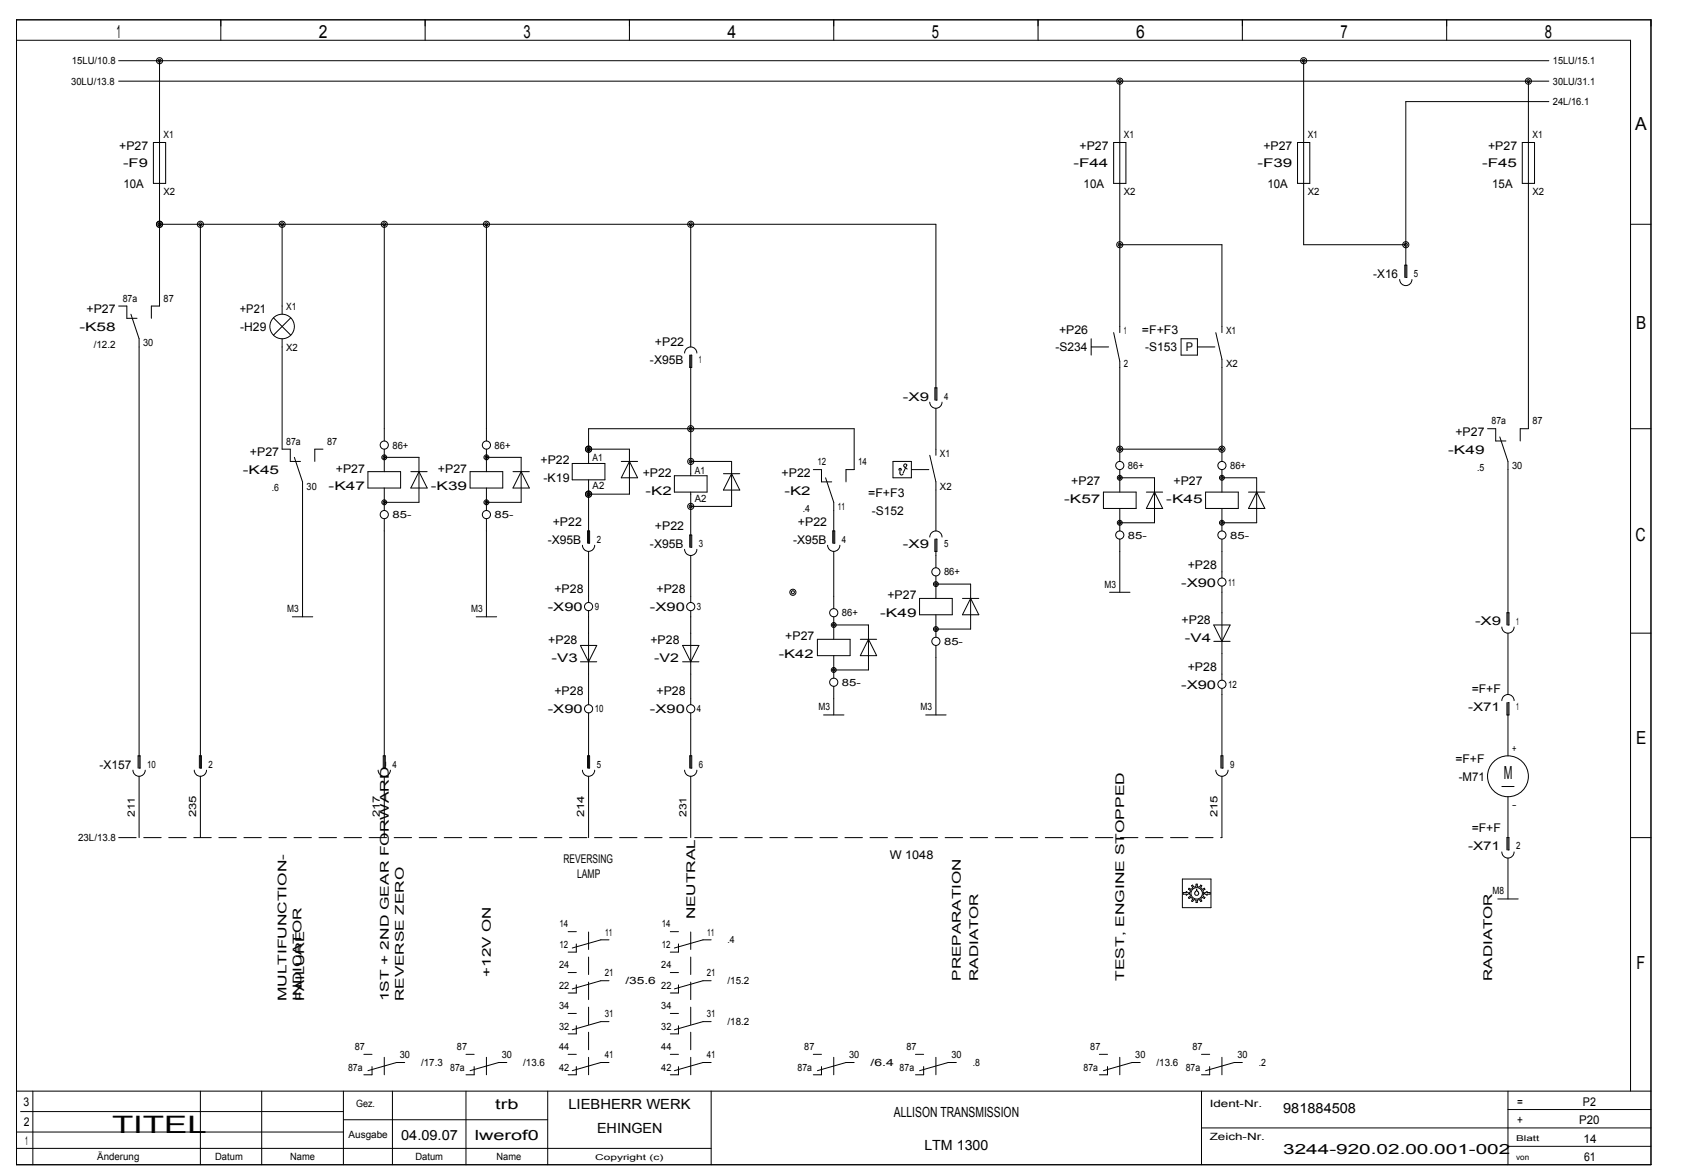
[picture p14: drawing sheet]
<svg xmlns="http://www.w3.org/2000/svg" width="408mm" height="284mm" viewBox="0 0 408 284" stroke-linecap="round" stroke-linejoin="round" font-family="sans-serif">
<defs><g id="words">
<text font-size="5.8" x="27.2" y="274.3">TITEL</text>
<g font-size="4.4">
<text x="28.2" y="9.3">1</text>
<text x="77.3" y="9.3">2</text>
<text x="126.8" y="9.3">3</text>
<text x="176.2" y="9.3">4</text>
<text x="225.8" y="9.3">5</text>
<text x="275.2" y="9.3">6</text>
<text x="324.8" y="9.3">7</text>
<text x="374.3" y="9.3">8</text>
<text x="396.2" y="31.6">A</text>
<text x="396.4" y="79.6">B</text>
<text x="396.2" y="131.1">C</text>
<text x="396.4" y="180.1">E</text>
<text x="364.3" y="188.5">M</text>
<text x="396.5" y="234.5">F</text>
</g>
<g font-size="3.4">
<text x="120" y="268.5">trb</text>
<text x="137.7" y="268.5">LIEBHERR WERK</text>
<text x="310.9" y="269.5">981884508</text>
<text x="97.2" y="275.9">04.09.07</text>
<text x="115" y="275.9">lwerof0</text>
<text x="144.6" y="274.4">EHINGEN</text>
<text x="216.6" y="270.4">ALLISON TRANSMISSION</text>
<text x="224" y="278.4">LTM 1300</text>
<text x="310.9" y="279.4">3244­920.02.00.001­002</text>
</g>
<g font-size="2.9">
<text x="28.9" y="36.2">+P27</text>
<text x="29.8" y="40.5">­F9</text>
<text x="260.1" y="40.5">­F44</text>
<text x="261.5" y="36.2">+P27</text>
<text x="304.6" y="40.5">­F39</text>
<text x="306.1" y="36.2">+P27</text>
<text x="359.1" y="40.5">­F45</text>
<text x="360.5" y="36.2">+P27</text>
<text x="29.9" y="45.5">10A</text>
<text x="262.5" y="45.5">10A</text>
<text x="307.1" y="45.5">10A</text>
<text x="361.5" y="45.5">15A</text>
<text x="332.7" y="67.3">­X16</text>
<text x="21" y="75.8">+P27</text>
<text x="58.1" y="75.8">+P21</text>
<text x="19.2" y="80.1">­K58</text>
<text x="58.2" y="80.1">­H29</text>
<text x="158.7" y="83.7">+P22</text>
<text x="256.6" y="80.8">+P26</text>
<text x="276.7" y="80.8">=F+F3</text>
<text x="157.5" y="88.1">­X95B</text>
<text x="255.7" y="85.1">­S234</text>
<text x="277.5" y="85.1">­S153</text>
<text x="287.3" y="85.1">P</text>
<text x="218.8" y="97">­X9</text>
<text x="352.6" y="105.5">+P27</text>
<text x="60.6" y="110.5">+P27</text>
<text x="131" y="112.4">+P22</text>
<text x="350.9" y="109.8">­K49</text>
<text x="58.8" y="114.8">­K45</text>
<text x="79.6" y="118.8">­K47</text>
<text x="81.4" y="114.4">+P27</text>
<text x="104.4" y="118.8">­K39</text>
<text x="106.1" y="114.4">+P27</text>
<text x="131.7" y="116.8">­K19</text>
<text x="155.7" y="115.4">+P22</text>
<text x="156.4" y="119.7">­K2</text>
<text x="189.4" y="115.4">+P22</text>
<text x="190.1" y="119.7">­K2</text>
<text x="259.6" y="117.4">+P27</text>
<text x="284.3" y="117.4">+P27</text>
<text x="210.3" y="120.4">=F+F3</text>
<text x="211.2" y="124.7">­S152</text>
<text x="257.8" y="121.7">­K57</text>
<text x="282.6" y="121.7">­K45</text>
<text x="132.7" y="131.6">­X95B</text>
<text x="133.9" y="127.3">+P22</text>
<text x="158.7" y="128.3">+P22</text>
<text x="192.1" y="131.6">­X95B</text>
<text x="193.3" y="127.3">+P22</text>
<text x="157.5" y="132.6">­X95B</text>
<text x="218.8" y="132.6">­X9</text>
<text x="287.8" y="137.7">+P28</text>
<text x="134.3" y="143.6">+P28</text>
<text x="159.1" y="143.6">+P28</text>
<text x="286.2" y="142">­X90</text>
<text x="132.7" y="148">­X90</text>
<text x="157.5" y="148">­X90</text>
<text x="213.3" y="149.4">­K49</text>
<text x="215" y="145.1">+P27</text>
<text x="190.3" y="155">+P27</text>
<text x="286.3" y="151.1">+P28</text>
<text x="287.1" y="155.4">­V4</text>
<text x="357.4" y="151.4">­X9</text>
<text x="132.8" y="156">+P28</text>
<text x="133.6" y="160.3">­V3</text>
<text x="157.6" y="156">+P28</text>
<text x="158.5" y="160.3">­V2</text>
<text x="188.7" y="159.3">­K42</text>
<text x="286.2" y="166.8">­X90</text>
<text x="287.8" y="162.4">+P28</text>
<text x="356.6" y="167.9">=F+F</text>
<text x="132.7" y="172.7">­X90</text>
<text x="134.3" y="168.4">+P28</text>
<text x="157.5" y="172.7">­X90</text>
<text x="159.1" y="168.4">+P28</text>
<text x="355.7" y="172.2">­X71</text>
<text x="352.6" y="184.7">=F+F</text>
<text x="24.1" y="186.1">­X157</text>
<text x="353.4" y="189">­M71</text>
<text x="356.6" y="201.5">=F+F</text>
<text x="136.5" y="208.8">REVERSING</text>
<text x="215.6" y="207.9">W 1048</text>
<text x="355.7" y="205.9">­X71</text>
<text x="139.8" y="212.5">LAMP</text>
<text x="168.4" y="222.6" transform="rotate(-90 168.4 222.6)">NEUTRAL</text>
<text x="118.9" y="236.5" transform="rotate(-90 118.9 236.5)">+12V ON</text>
<text x="232.8" y="237.5" transform="rotate(-90 232.8 237.5)">PREPARATION</text>
<text x="237" y="237.5" transform="rotate(-90 237 237.5)">RADIATOR</text>
<text x="272.4" y="237.5" transform="rotate(-90 272.4 237.5)">TEST, ENGINE STOPPED</text>
<text x="361.5" y="237.5" transform="rotate(-90 361.5 237.5)">RADIATOR</text>
<text x="69.4" y="242.4" transform="rotate(-90 69.4 242.4)">MULTIFUNCTION­</text>
<text x="73.1" y="242.4" transform="rotate(-90 73.1 242.4)">INDICATOR</text>
<text x="73.7" y="242.4" transform="rotate(-90 73.7 242.4)">FAILURE</text>
<text x="94.2" y="242.4" transform="rotate(-90 94.2 242.4)">1ST + 2ND GEAR FORWARD-</text>
<text x="97.8" y="242.4" transform="rotate(-90 97.8 242.4)">REVERSE ZERO</text>
<text x="5.7" y="267.8">3</text>
<text x="367.6" y="267.8">=</text>
<text x="383.5" y="267.8">P2</text>
<text x="5.8" y="272.7">2</text>
<text x="367.6" y="272.2">+</text>
<text x="382.6" y="272.2">P20</text>
<text x="6.1" y="277.2">1</text>
<text x="383.7" y="276.7">14</text>
<text x="383.8" y="281.1">61</text>
</g>
<g font-size="2.4">
<text x="17.4" y="15.6">15LU/10.8</text>
<text x="376.2" y="15.6">15LU/15.1</text>
<text x="17.2" y="20.5">30LU/13.8</text>
<text x="376.2" y="20.5">30LU/31.1</text>
<text x="376.2" y="25.5">24L/16.1</text>
<text x="39.6" y="33.4">X1</text>
<text x="272.3" y="33.4">X1</text>
<text x="316.8" y="33.4">X1</text>
<text x="371.3" y="33.4">X1</text>
<text x="39.6" y="47.3">X2</text>
<text x="272.3" y="47.3">X2</text>
<text x="316.8" y="47.3">X2</text>
<text x="371.3" y="47.3">X2</text>
<text x="342.6" y="67.1">5</text>
<text x="29.7" y="73.1">87a</text>
<text x="39.6" y="73.1">87</text>
<text x="69.3" y="75">X1</text>
<text x="34.7" y="83.9">30</text>
<text x="272.3" y="80.9">1</text>
<text x="297" y="80.9">X1</text>
<text x="22.7" y="84.3">/12.2</text>
<text x="69.3" y="84.9">X2</text>
<text x="169.3" y="87.8">1</text>
<text x="272.3" y="88.8">2</text>
<text x="297" y="88.8">X2</text>
<text x="228.7" y="96.8">4</text>
<text x="69.3" y="107.7">87a</text>
<text x="79.2" y="107.7">87</text>
<text x="361.4" y="102.8">87a</text>
<text x="371.3" y="102.8">87</text>
<text x="95.1" y="108.6">86+</text>
<text x="119.8" y="108.6">86+</text>
<text x="143.6" y="111.7">A1</text>
<text x="198" y="112.7">12</text>
<text x="207.9" y="112.7">14</text>
<text x="227.7" y="110.6">X1</text>
<text x="273.3" y="113.6">86+</text>
<text x="298" y="113.6">86+</text>
<text x="357.9" y="114">.5</text>
<text x="366.3" y="113.6">30</text>
<text x="65.8" y="118.9">.6</text>
<text x="74.3" y="118.5">30</text>
<text x="143.6" y="118.5">A2</text>
<text x="168.3" y="114.6">A1</text>
<text x="227.7" y="118.5">X2</text>
<text x="95.1" y="125.5">85­</text>
<text x="119.8" y="125.5">85­</text>
<text x="168.3" y="121.4">A2</text>
<text x="194.5" y="123.9">.4</text>
<text x="203" y="123.5">11</text>
<text x="144.6" y="131.4">2</text>
<text x="204" y="131.4">4</text>
<text x="273.3" y="130.4">85­</text>
<text x="298" y="130.4">85­</text>
<text x="169.3" y="132.4">3</text>
<text x="228.7" y="132.4">5</text>
<text x="228.7" y="139.3">86+</text>
<text x="267.6" y="142.3">M3</text>
<text x="297.5" y="141.8">11</text>
<text x="69.6" y="148.2">M3</text>
<text x="114.1" y="148.2">M3</text>
<text x="144.1" y="147.7">9</text>
<text x="168.8" y="147.7">3</text>
<text x="204" y="149.2">86+</text>
<text x="367.3" y="151.2">1</text>
<text x="228.7" y="156.2">85­</text>
<text x="204" y="166.1">85­</text>
<text x="297.5" y="166.6">12</text>
<text x="144.1" y="172.5">10</text>
<text x="168.8" y="172.5">4</text>
<text x="198.3" y="172">M3</text>
<text x="223" y="172">M3</text>
<text x="367.3" y="172">1</text>
<text x="35.7" y="185.9">10</text>
<text x="50.5" y="185.9">2</text>
<text x="95.1" y="185.9">4</text>
<text x="144.6" y="185.9">5</text>
<text x="169.3" y="185.9">6</text>
<text x="298" y="185.9">9</text>
<text x="366.3" y="182">+</text>
<text x="32.7" y="197.9" transform="rotate(-90 32.7 197.9)">211</text>
<text x="47.5" y="197.9" transform="rotate(-90 47.5 197.9)">235</text>
<text x="92.1" y="197.9" transform="rotate(-90 92.1 197.9)">217</text>
<text x="141.6" y="197.9" transform="rotate(-90 141.6 197.9)">214</text>
<text x="166.3" y="197.9" transform="rotate(-90 166.3 197.9)">231</text>
<text x="295" y="197.9" transform="rotate(-90 295 197.9)">215</text>
<text x="366.3" y="195.7">­</text>
<text x="18.9" y="203.7">23L/13.8</text>
<text x="367.3" y="205.7">2</text>
<text x="361.6" y="216.5">M8</text>
<text x="135.6" y="224.5">14</text>
<text x="146.6" y="226.5">11</text>
<text x="160.3" y="224.5">14</text>
<text x="171.3" y="226.5">11</text>
<text x="135.6" y="229.5">12</text>
<text x="160.3" y="229.5">12</text>
<text x="176.3" y="228.4">.4</text>
<text x="135.5" y="239.4">22</text>
<text x="135.5" y="234.4">24</text>
<text x="146.5" y="236.4">21</text>
<text x="151.5" y="238.3">/35.6</text>
<text x="160.2" y="239.4">22</text>
<text x="160.2" y="234.4">24</text>
<text x="171.3" y="236.4">21</text>
<text x="176.3" y="238.3">/15.2</text>
<text x="135.5" y="244.3">34</text>
<text x="160.2" y="244.3">34</text>
<text x="135.5" y="249.3">32</text>
<text x="146.5" y="246.3">31</text>
<text x="160.2" y="249.3">32</text>
<text x="171.3" y="246.3">31</text>
<text x="176.3" y="248.2">/18.2</text>
<text x="86" y="254.2">87</text>
<text x="96.8" y="256.2">30</text>
<text x="110.7" y="254.2">87</text>
<text x="121.6" y="256.2">30</text>
<text x="135.5" y="254.2">44</text>
<text x="146.5" y="256.2">41</text>
<text x="160.2" y="254.2">44</text>
<text x="171.3" y="256.2">41</text>
<text x="194.9" y="254.2">87</text>
<text x="205.7" y="256.2">30</text>
<text x="219.6" y="254.2">87</text>
<text x="230.5" y="256.2">30</text>
<text x="264.2" y="254.2">87</text>
<text x="275.1" y="256.2">30</text>
<text x="288.9" y="254.2">87</text>
<text x="299.8" y="256.2">30</text>
<text x="84.3" y="259.2">87a</text>
<text x="102" y="258.1">/17.3</text>
<text x="109.1" y="259.2">87a</text>
<text x="126.8" y="258.1">/13.6</text>
<text x="135.5" y="259.2">42</text>
<text x="160.2" y="259.2">42</text>
<text x="193.2" y="259.2">87a</text>
<text x="210.9" y="258.1">/6.4</text>
<text x="218" y="259.2">87a</text>
<text x="235.7" y="258.1">.8</text>
<text x="262.5" y="259.2">87a</text>
<text x="280.2" y="258.1">/13.6</text>
<text x="287.3" y="259.2">87a</text>
<text x="305" y="258.1">.2</text>
<text x="86.3" y="268">Gez.</text>
<text x="293.1" y="268">Ident­Nr.</text>
<text x="84.4" y="275.5">Ausgabe</text>
<text x="293.1" y="275.9">Zeich­Nr.</text>
<text x="23.5" y="280.9">Änderung</text>
<text x="52.1" y="280.9">Datum</text>
<text x="70.3" y="280.9">Name</text>
<text x="100.6" y="280.9">Datum</text>
<text x="120.3" y="280.9">Name</text>
</g>
<g font-size="1.9">
<text x="144.2" y="280.8">Copyright (c)</text>
<text x="367.3" y="280.8">von</text>
<text x="367.3" y="276.4">Blatt</text>
</g>
</g></defs>
<g fill="none" stroke="#000" stroke-width=".24">
<path d="M4 4.8h396v277.2h-396zM4 9.8h391.1v254.4M28.8 19.7h346.5M28.8 14.7h346.5M38.7 14.7v59.4h-2v3M53.5 4.8v5M103 4.8v5M152.5 4.8v5M202 4.8v5M251.5 4.8v5M271.3 19.7v60.8M301 4.8v5"/>
<path d="M315.8 14.7v44.6h24.8M350.5 4.8v5M370.3 19.7v84.1h-2v3M37.2 34.5h2.9v9.9h-2.9zM269.8 34.5h3v9.9h-3zM314.4 34.5h2.9v9.9h-2.9zM368.8 34.5h3v9.9h-3zM375.3 24.6h-34.7v42.6h.2v-3h-.4v3M38.7 54.3h188.1v42.6h.2v-3h-.5v3M48.5 54.3v131.7h.3v-3h-.5v3M68.3 54.3v21.8M93.1 54.3v52.5"/>
<path d="M117.8 54.3v52.5M167.4 54.3v29.7M271.3 59.3h24.8v21.2M395.1 54.3h4.9M28.8 74.1h1.9v3h2.5M31.7 76.1l2 5.9v104h.2v-3h-.4v3M66.3 77l4.1 4.1M70.4 77l-4.1 4.1M339.1 67.7a1.49 1.49 0 0 0 1.5 1.5 1.49 1.49 0 0 0 1.5-1.5M68.3 82v26.8h2v2.9h2.5M165.9 85.5a1.49 1.49 0 0 1 1.4-1.5 1.49 1.49 0 0 1 1.5 1.5M167.1 86v3h.5v-3h-.2v29.2"/>
<path d="M225.3 97.4a1.48 1.48 0 0 0 1.5 1.5 1.48 1.48 0 0 0 1.4-1.5M226.8 98.9v11.3M264.4 82v4M269.8 80.5l1.5 7v24.2M286.2 82h3.9v4h-3.9zM294.6 80.5l1.5 6.5v24.7M71.3 110.7l2 6v32.6M78.2 108.8h-1.9v2.9M89.1 114.2h8v4h-8zM93.1 108.8v5.4M93.1 118.2v5.4M93.1 110.7h8.4v10.9h-8.4"/>
<path d="M99.5 114.2h4M101.5 114.2l2 4h-4zM113.9 114.2h7.9v4h-7.9zM117.8 110.7h8.5v10.9h-8.5M117.8 108.8v5.4M117.8 118.2v5.4M124.3 114.2h3.9M126.3 114.2l1.9 4h-3.9zM138.6 112.2h8v4h-8zM142.6 112.2v-8.4h64.3v9.9h-1.9v3M142.6 116.2v15.3h.2v-2.9h-.4v2.9M142.6 108.8h9.9v10.8h-9.9"/>
<path d="M150.5 111.7h4M152.5 111.7l2 4h-4zM163.4 115.2h7.9v3.9h-7.9zM167.4 119.1v13.4h.2v-3h-.5v3M167.4 111.7h9.8v10.9h-9.8M175.3 114.7h3.9M177.2 114.7l2 4h-3.9zM197 113.7h2v3h2.5M200 115.7l2 5.9v9.9h.2v-2.9h-.4v2.9M216.4 111.7h4.4v4h-4.4zM217.8 113.8a.3 .3 0 0 1 .3-.4 .3 .3 0 0 1 .2 .4M218.1 113.4l-.1 1.1a.4 .4 0 0 0 .3 .5 .4 .4 0 0 0 .5-.2"/>
<path d="M219.7 112.6l-.9 2M219.7 112.6a.4 .4 0 0 0-.6-.2 .4 .4 0 0 0 0 .7l.7 .5M225.3 110.2l1.5 6.5v11.9M267.3 119.1h8v4h-8zM271.3 113.7v5.4M271.3 115.7h8.4v10.9h-8.4M271.3 108.8h24.8M277.7 119.1h4M279.7 119.1l2 4h-4zM292.1 119.1h7.9v4h-7.9zM296.1 115.7h8.4v10.9h-8.4M296.1 113.7v5.4"/>
<path d="M302.5 119.1h3.9M304.5 119.1l1.9 4h-3.9zM360.4 103.8h2v3h2.5M363.4 105.8l2 5.9v39.6h.2v-2.9h-.5v2.9M395.1 103.8h4.9M93.1 125.6v60.4h.2v-3h-.4v3M117.8 125.6v23.7M141.1 132a1.49 1.49 0 0 0 1.5 1.5 1.49 1.49 0 0 0 1.5-1.5M142.6 133.5v12.4M165.9 133a1.49 1.49 0 0 0 1.4 1.5 1.49 1.49 0 0 0 1.5-1.5M167.4 134.5v11.4M200.5 132a1.49 1.49 0 0 0 1.5 1.5 1.49 1.49 0 0 0 1.5-1.5"/>
<path d="M202 133.5v13.9M225.3 130a1.48 1.48 0 0 1 1.5-1.4 1.48 1.48 0 0 1 1.4 1.4M226.5 130.5v3h.5v-3h-.2v7M226.8 139.4v5.5M271.3 123.1v5.5M271.3 130.5v12.9M296.1 123.1v5.5M296.1 130.5v9.4M70.8 149.3h5M115.4 149.3h4.9M140.6 156.3h4l-2 3.9zM142.6 147.9v22.7"/>
<path d="M165.4 156.3h3.9l-1.9 3.9zM167.4 147.9v22.7M198 154.8h8v3.9h-8zM202 151.3h8.4v10.9h-8.4M202 149.3v5.5M202 158.7v5.5M208.4 154.8h4M210.4 154.8l2 3.9h-4zM222.8 144.9h7.9v3.9h-7.9zM226.8 148.8v5.5M226.8 156.3v16.8M226.8 141.4h8.4v10.9h-8.4"/>
<path d="M233.2 144.9h3.9M235.2 144.9l1.9 3.9h-3.9zM268.8 143.4h5M294.1 151.3h3.9l-1.9 4zM294.1 155.3h3.9M296.1 141.9v22.8M363.9 151.8a1.48 1.48 0 0 0 1.4 1.5 1.48 1.48 0 0 0 1.5-1.5M365.4 153.3v14.9M395.1 153.3h4.9M140.6 160.2h4M142.6 172.6v13.4h.2v-3h-.4v3M165.4 160.2h3.9"/>
<path d="M167.4 172.6v13.4h.2v-3h-.5v3M199.5 173.1h5M202 166.2v6.9M224.3 173.1h4.9M296.1 166.7v19.3h.2v-3h-.5v3M363.9 169.6a1.48 1.48 0 0 1 1.4-1.4 1.48 1.48 0 0 1 1.5 1.4M365.1 170.1v3h.5v-3h-.2v12.9M32.2 186.5a1.49 1.49 0 0 0 1.5 1.5 1.49 1.49 0 0 0 1.5-1.5M33.7 188v14.8M47.1 186.5a1.49 1.49 0 0 0 1.5 1.5 1.49 1.49 0 0 0 1.4-1.5M48.5 188v14.8M91.6 186.5a1.48 1.48 0 0 0 1.5 1.5 1.48 1.48 0 0 0 1.5-1.5"/>
<path d="M93.1 188v14.8M141.1 186.5a1.49 1.49 0 0 0 1.5 1.5 1.49 1.49 0 0 0 1.5-1.5M142.6 188v14.8M165.9 186.5a1.49 1.49 0 0 0 1.4 1.5 1.49 1.49 0 0 0 1.5-1.5M167.4 188v14.8M294.6 186.5a1.48 1.48 0 0 0 1.5 1.5 1.48 1.48 0 0 0 1.4-1.5M296.1 188v14.8M363.9 190.4h2.9M365.4 192.9v12.9h.2v-3h-.5v3M286.5 212.8h6.9v7h-6.9zM286.7 216.1h.7v-.2l.8 .4-.8 .4v-.2h-.7zM288.1 215.1l.4 .2"/>
<path d="M288.1 215.1l-.2 .2 .5 .3-.2 .5 .2 .6-.1 .4M288.3 217.1l-.4 .2 .2 .2M288.5 217.3l.4 .3-.2 .5 .2 .2 .3-.4 .3-.1 .3 .3v.4h.3v-.4l.2-.3 .4 .1 .2 .4 .3-.2-.2-.3M288.5 217.3l-.4 .2M289.9 215.3l.1 .2a.74 .74 0 0 1 .2 1.2 .53 .53 0 0 1-.7-.2 .53 .53 0 0 1 .3-.8zM290.9 214.8l.4 .5 .5-.2M291 214.8l.2-.4-.3-.1-.2 .4-.3 .1-.3-.3v-.4h-.3v.4l-.2 .2h-.4l-.3-.4-.2 .1 .2 .5-.4 .4M291.5 217.1l.4 .2-.1 .2M291.7 216.3l.7-.4v.2h.8v.4h-.8v.2zM291.8 217.5l-.6-.2-.3 .5M291.8 215.1l.1 .2-.4 .4 .2 .4-.2 .7v.3M362.9 217.7h4.9"/>
<path d="M363.9 206.3a1.48 1.48 0 0 0 1.4 1.5 1.48 1.48 0 0 0 1.5-1.5M365.4 207.8v9.9M395.1 202.8h4.9M137.7 235.5h1.9M137.7 225.6h1.9M139.6 238.4v2h-1.9M139.6 228.5v2h-1.9M147.6 237.5h-2l-7 1.9M147.6 227.6h-2l-7 1.9M162.4 235.5h2M162.4 225.6h2M164.4 228.5v2h-2"/>
<path d="M164.4 238.4v2h-2M172.3 237.5h-2l-6.9 1.9M172.3 227.6h-2l-6.9 1.9M88.1 255.3h2M90.1 258.2v2h-2M98.1 257.3h-2l-7 1.9M112.9 255.3h2M114.9 258.2v2h-2M122.8 257.3h-2l-6.9 1.9M137.7 255.3h1.9M137.7 245.4h1.9M139.6 258.2v2h-1.9"/>
<path d="M139.6 248.3v2h-1.9M147.6 257.3h-2l-7 1.9M147.6 247.4h-2l-7 1.9M162.4 255.3h2M162.4 245.4h2M164.4 258.2v2h-2M164.4 248.3v2h-2M172.3 257.3h-2l-6.9 1.9M172.3 247.4h-2l-6.9 1.9M197 255.3h2M199 258.2v2h-2M206.9 257.3h-1.9l-7 1.9"/>
<path d="M221.8 255.3h2M223.8 258.2v2h-2M231.7 257.3h-2l-6.9 1.9M266.3 255.3h2M268.3 258.2v2h-2M276.3 257.3h-2l-7 1.9M291.1 255.3h2M293.1 258.2v2h-2M301 257.3h-2l-6.9 1.9M4 278h168.3M4 274.1h79.2M4 264.2h396"/>
<path d="M5 269.1h78.2M8 264.2v17.8M48.5 264.2v17.8M63.4 264.2v17.8M83.2 264.2v17.8M83.2 271.1h49.5M95.1 264.2v17.8M112.9 264.2v17.8M132.7 264.2v17.8M172.3 264.2v17.8M291.1 264.2v17.8M291.1 273.1h108.9"/>
<path d="M365.4 264.2v17.8M365.4 277.5h34.6M365.4 268.6h34.6"/>
<circle cx="38.6" cy="14.7" r=".74"/>
<circle cx="38.6" cy="14.7" r=".37"/>
<circle cx="271.3" cy="19.7" r=".37"/>
<circle cx="271.3" cy="19.6" r=".74"/>
<circle cx="315.8" cy="14.7" r=".37"/>
<circle cx="315.8" cy="14.7" r=".74"/>
<circle cx="370.3" cy="19.6" r=".74"/>
<circle cx="370.3" cy="19.7" r=".37"/>
<circle cx="38.6" cy="54.3" r=".74"/>
<circle cx="38.6" cy="54.3" r=".37"/>
<circle cx="48.5" cy="54.3" r=".37"/>
<circle cx="48.5" cy="54.3" r=".74"/>
<circle cx="68.3" cy="54.3" r=".37"/>
<circle cx="68.3" cy="54.3" r=".74"/>
<circle cx="93.1" cy="54.3" r=".74"/>
<circle cx="93.1" cy="54.3" r=".37"/>
<circle cx="117.8" cy="54.3" r=".74"/>
<circle cx="117.8" cy="54.3" r=".37"/>
<circle cx="167.3" cy="54.3" r=".37"/>
<circle cx="167.3" cy="54.3" r=".74"/>
<circle cx="271.3" cy="59.2" r=".74"/>
<circle cx="271.3" cy="59.3" r=".37"/>
<circle cx="340.6" cy="59.2" r=".74"/>
<circle cx="340.6" cy="59.3" r=".37"/>
<circle cx="68.3" cy="79" r="2.97"/>
<circle cx="93.1" cy="107.8" r=".99"/>
<circle cx="93.1" cy="110.7" r=".59"/>
<circle cx="93.1" cy="110.7" r=".3"/>
<circle cx="117.8" cy="107.8" r=".99"/>
<circle cx="117.8" cy="110.7" r=".59"/>
<circle cx="117.8" cy="110.7" r=".3"/>
<circle cx="142.6" cy="108.7" r=".74"/>
<circle cx="142.6" cy="119.6" r=".74"/>
<circle cx="142.6" cy="108.8" r=".37"/>
<circle cx="142.6" cy="119.6" r=".37"/>
<circle cx="167.3" cy="103.8" r=".74"/>
<circle cx="167.3" cy="111.7" r=".74"/>
<circle cx="167.3" cy="103.8" r=".37"/>
<circle cx="167.3" cy="111.7" r=".37"/>
<circle cx="271.3" cy="112.7" r=".99"/>
<circle cx="271.3" cy="115.7" r=".59"/>
<circle cx="271.3" cy="108.7" r=".74"/>
<circle cx="271.3" cy="108.8" r=".37"/>
<circle cx="271.3" cy="115.7" r=".3"/>
<circle cx="296" cy="112.7" r=".99"/>
<circle cx="296" cy="108.7" r=".74"/>
<circle cx="296" cy="108.8" r=".37"/>
<circle cx="296" cy="115.7" r=".59"/>
<circle cx="296" cy="115.7" r=".3"/>
<circle cx="93.1" cy="124.6" r=".99"/>
<circle cx="93.1" cy="121.6" r=".59"/>
<circle cx="93.1" cy="121.6" r=".3"/>
<circle cx="117.8" cy="124.6" r=".99"/>
<circle cx="117.8" cy="121.6" r=".59"/>
<circle cx="117.8" cy="121.6" r=".3"/>
<circle cx="167.3" cy="122.6" r=".74"/>
<circle cx="167.3" cy="122.6" r=".37"/>
<circle cx="226.7" cy="138.4" r=".99"/>
<circle cx="271.3" cy="129.5" r=".99"/>
<circle cx="271.3" cy="126.6" r=".59"/>
<circle cx="271.3" cy="126.6" r=".3"/>
<circle cx="296" cy="129.5" r=".99"/>
<circle cx="296" cy="126.6" r=".3"/>
<circle cx="296" cy="126.6" r=".59"/>
<circle cx="142.6" cy="146.9" r=".99"/>
<circle cx="167.3" cy="146.9" r=".99"/>
<circle cx="192.1" cy="143.4" r=".74"/>
<circle cx="192.1" cy="143.4" r=".37"/>
<circle cx="202" cy="148.3" r=".99"/>
<circle cx="202" cy="151.3" r=".59"/>
<circle cx="202" cy="151.3" r=".3"/>
<circle cx="226.7" cy="155.3" r=".99"/>
<circle cx="226.7" cy="152.3" r=".59"/>
<circle cx="226.7" cy="141.4" r=".59"/>
<circle cx="226.7" cy="152.3" r=".3"/>
<circle cx="226.7" cy="141.4" r=".3"/>
<circle cx="296" cy="140.9" r=".99"/>
<circle cx="142.6" cy="171.6" r=".99"/>
<circle cx="167.3" cy="171.6" r=".99"/>
<circle cx="202" cy="165.2" r=".99"/>
<circle cx="202" cy="162.2" r=".59"/>
<circle cx="202" cy="162.2" r=".3"/>
<circle cx="296" cy="165.7" r=".99"/>
<circle cx="365.3" cy="188" r="5"/>
<circle cx="289.9" cy="216.3" r="1.39"/>
</g>
<path d="M264.4 84h4.9M290.1 84h5M220.8 113.7h5M28.8 202.8h267.3M93.1 260.2v-5.9M117.8 260.2v-5.9M142.6 260.2v-35.6M167.4 260.2v-35.6M202 260.2v-5.9M226.8 260.2v-5.9M271.3 260.2v-5.9M296.1 260.2v-5.9" fill="none" stroke="#000" stroke-width=".24" stroke-dasharray="4.2 1.8"/>
<use href="#words"/>
</svg>
